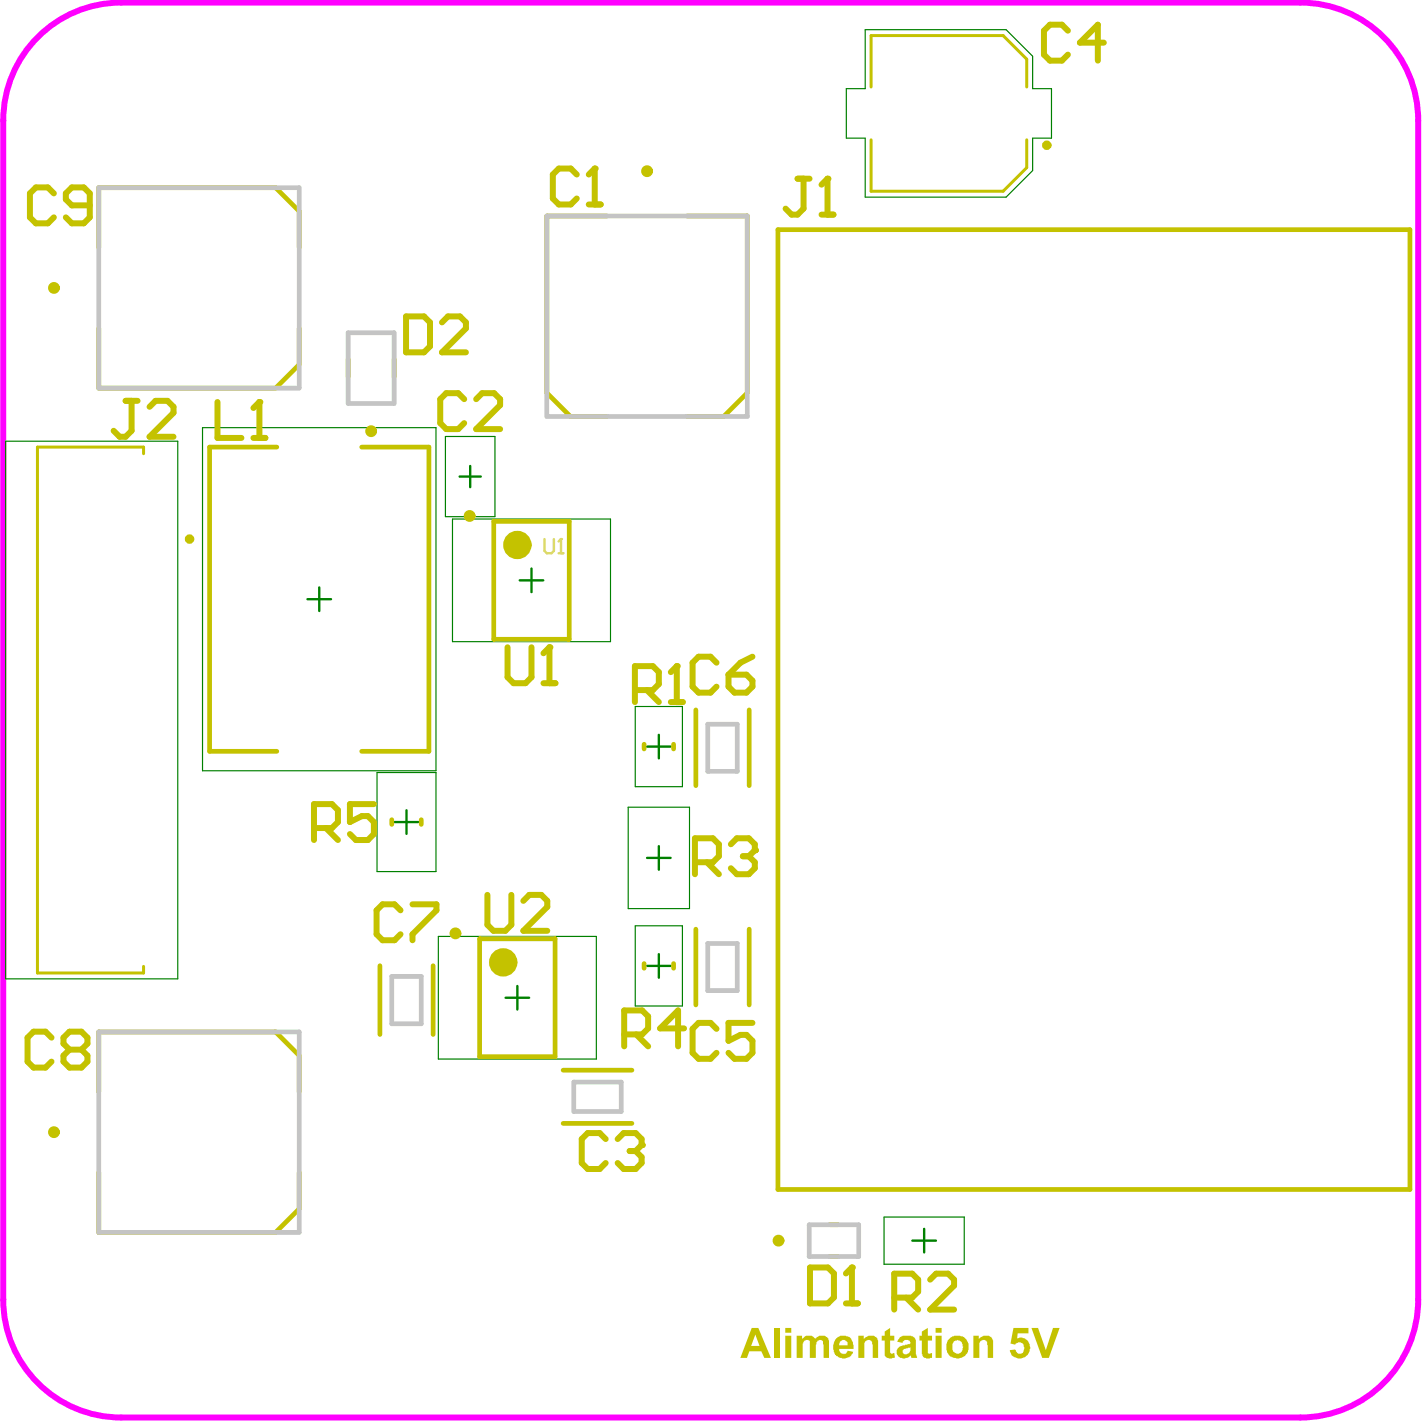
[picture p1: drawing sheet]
<svg xmlns="http://www.w3.org/2000/svg" width="201mm" height="201mm" viewBox="0 0 201 201" stroke-linecap="round" stroke-linejoin="round" font-family="sans-serif">
<path d="M4.8 5.8a16.6 16.6 0 0 1 12.3-5.4h166.3a16.6 16.6 0 0 1 16.7 16.6v166.3a16.6 16.6 0 0 1-16.7 16.7h-166.3a16.6 16.6 0 0 1-16.6-16.7v-166.3a16.6 16.6 0 0 1 4.3-11.2z" fill="none" stroke="#f0f" stroke-width=".84"/>
<g fill="none" stroke="#008000" stroke-width=".33">
<path d="M109.7 32.4v135.4h89.2M64.8 67.2h3M66.3 65.7v3M43.4 84.5h3.3M45 82.9v3.3M73.3 81.9h3.3M75 80.2v3.3M55.7 116h3.3M57.3 114.3v3.3M91.3 105.3h3.3M92.9 103.7v3.3M92.9 119.4v3.3"/>
<path d="M73 139.1v3.3M91.3 121h3.3M91.3 136.3h3.3M92.9 134.6v3.3M71.3 140.7h3.3M128.7 175h3.3M130.4 173.3v3.4"/>
</g>
<path d="M122 4.2h19.9l3.8 3.7v4.6h2.6v7h-2.6v4.6l-3.8 3.7h-19.9v-8.3h-2.6v-7h2.6zM.8 62.2h24.3v75.9h-24.3zM28.6 60.3h32.9v48.4h-32.9zM62.8 61.6h7v11.3h-7zM63.8 73.2h22.3v17.3h-22.3zM89.6 99.7h6.7v11.3h-6.7zM53.2 109h8.3v13.9h-8.3zM88.6 113.9h8.7v14.3h-8.7zM61.8 132.1h22.3v17.3h-22.3zM89.6 130.6h6.7v11.3h-6.7zM124.7 171.7h11.3v6.6h-11.3z" fill="none" stroke="#008000" stroke-width=".17"/>
<g fill="none" stroke="#c4c200" stroke-width=".66">
<path d="M13.9 35v-8.5h25l3.3 3.3v5.2M85.6 30.5h-8.5v24.9l3.4 3.3h5.1M96.9 30.5h8.5v24.9l-3.3 3.3h-5.2M109.7 32.4h89.2v135.4h-89.2zM13.9 46.3v8.5h25l3.3-3.4v-5.1M49.1 50.6v2.6M55.6 50.6v2.6M39 63.1h-9.4v42.9h9.4M51 63.1h9.5v42.9h-9.5M69.7 73.5h10.6v16.7h-10.6zM55.3 115.6v.7M59.4 115.6v.7"/>
<path d="M90.9 105v.6M95 105v.6M98.2 100.1v10.7M105.7 100.1v10.7M53.6 136.2v9.7M61.1 136.2v9.7M67.7 132.4h10.6v16.7h-10.6zM90.9 135.9v.7M95 135.9v.7M98.2 131.1v10.7M105.7 131.1v10.7M13.9 154.1v-8.5h25l3.3 3.3v5.2"/>
<path d="M79.4 151h9.7M79.4 158.5h9.7M13.9 165.4v8.4h25l3.3-3.3v-5.1M117.1 177.3h1.1M117.1 172.8h1.1"/>
</g>
<path d="M122.9 12.3v-7.3h18.6l3.3 3.3v4M122.9 19.7v7.3h18.6l3.3-3.4v-3.9M20.3 64v-.9h-15v74.2h15v-1" fill="none" stroke="#c4c200" stroke-width=".42"/>
<g fill="#c4c200">
<path d="M109.2 187.3h.8v4.2h-.8z"/>
<path d="M112.4 188.4h.7v.4a1.23 1.23 0 0 1 1.9 0h.1a1.24 1.24 0 0 1 1.6-.1l.2 .4v2.4h-.7v-1.8l-.1-.1a.43 .43 0 0 0-.1-.5 .43 .43 0 0 0-.6 0l-.2 .3-.1 .3v1.8h-.9v-2a.39 .39 0 0 0 0-.4 .39 .39 0 0 0-.5-.1l-.1 .1a.32 .32 0 0 0-.3 .4h-.1v2h-.8z"/>
<path d="M121.1 188.4h.7v.5a1.19 1.19 0 0 1 1.7-.3l.4 .5v2.4h-.8v-1.8l-.1-.1a.34 .34 0 0 0-.2-.5 .56 .56 0 0 0-.6 0 .56 .56 0 0 0-.3 .6v1.8h-.8z"/>
<path d="M124.8 187.8l.8-.5v1.1h.6v.7h-.6v1.3a.43 .43 0 0 0 .3 .6l.3-.1v.6a1.01 1.01 0 0 1-1.3-.2l-.1-.1v-2.1h-.4v-.7h.4z"/>
<path d="M130 187.8l.9-.5v1.1h.6v.7h-.6v1.3a.34 .34 0 0 0 .2 .6l.4-.1v.6l-.9 .1-.5-.3v-.3h-.1v-1.9h-.3v-.7h.3z"/>
<path d="M137.3 188.4h.8v.5a1.19 1.19 0 0 1 1.7-.3l.3 .5v2.4h-.8v-1.7l-.1-.1a.56 .56 0 0 0-.5-.7 .56 .56 0 0 0-.6 .6v1.9h-.8z"/>
<path d="M143 187.3h2.1v.8h-1.5l-.1 .7h.2a1.19 1.19 0 0 1 1.5 .7v.3a1.49 1.49 0 0 1-.6 1.6 1.49 1.49 0 0 1-1.7-.1l-.3-.3-.1-.6h.7a.66 .66 0 0 0 1.1 .4v-.1a.92 .92 0 0 0-.2-1.3 .58 .58 0 0 0-.9 .3l-.7-.2z"/>
<path d="M145.5 187.3h.9l1.1 3.1 1-3.1h1l-1.5 4.2h-1z"/>
<path d="M106.5 188.3l-.5 1.6h1.1zM106 187.3h1l1.7 4.2h-.9l-.4-.9h-1.7l-.3 .9h-1z"/>
<path d="M110.8 187.3h.8v.7h-.8zM110.8 188.4h.8v3.1h-.8z"/>
<path d="M118.5 189.2l-.1 .6h1.2a.63 .63 0 0 0-.8-.8zM118 188.8a1.66 1.66 0 0 1 2.1 0l.2 .6 .1 .9h-2v.1a.59 .59 0 0 0 .6 .6 .46 .46 0 0 0 .6-.5l.8 .2h-.1a1.32 1.32 0 0 1-1.8 .8 1.21 1.21 0 0 1-.9-1 1.8 1.8 0 0 1 .4-1.7z"/>
<path d="M127.3 190.4a.48 .48 0 0 0 .3 .6 .48 .48 0 0 0 .6-.1l.2-.4v-.5l-.9 .3zM126.9 188.7a2.11 2.11 0 0 1 1.8-.2 .77 .77 0 0 1 .5 .9v1.6l.2 .5h-.8l-.1-.3a1.54 1.54 0 0 1-1.6 .3 .86 .86 0 0 1-.4-1 .86 .86 0 0 1 .7-.6l1.1-.3a.46 .46 0 0 0-.1-.6 .46 .46 0 0 0-.6 .1l-.3 .2v.1l-.7-.1z"/>
<path d="M132 187.3h.8v.7h-.8zM132 188.4h.8v3.1h-.8z"/>
<path d="M134.5 189.3v.1a1.02 1.02 0 0 0 .4 1.6 .8 .8 0 0 0 .9-1.1 .75 .75 0 0 0-.4-.8 .75 .75 0 0 0-.9 .2zM133.8 189a1.74 1.74 0 0 1 2.6 0 1.65 1.65 0 0 1-.3 2.2 1.65 1.65 0 0 1-2.3-.1 2.03 2.03 0 0 1 0-2.1z"/>
</g>
<path d="M150.6 4.3l-.8-.8h-1.7l-.8 .8v3.4l.8 .9h1.7l.8-.9M155.7 6h-3.4l2.6-2.5v5.1M71.6 91.3v4.2l.8 .9h1.7l.9-.9v-4.2M76.7 96.4h1.7M77.5 91.3v5.1M44.3 116.8h2.5l.9-.8v-1.7l-.9-.9h-2.5v5.1M46 116.8l1.7 1.7M52.7 113.4h-3.3v2.6l1.6-.9h.9l.8 .9v1.7l-.8 .8h-1.7l-.8-.8M68.8 126.2v4.3l.8 .8h1.7l.8-.8v-4.3M73.8 127.1l.9-.9h1.7l.8 .9v.8l-3.4 3.4h3.4" fill="none" stroke="#c4c200" stroke-width=".84"/>
<circle cx="77.5" cy="91.3" r=".42" fill="#c4c200"/>
<path d="M77.5 91.3l-.8 .9M103.1 119.1l.8-.8h1.7l.9 .8v.8M98 121.6h2.6l.8-.8v-1.7l-.8-.8h-2.6v5M99.7 121.6l1.7 1.7M88 145.9h2.6l.8-.8v-1.7l-.8-.9h-2.6v5.1M89.7 145.9l1.7 1.7M96.5 145.1h-3.4l2.6-2.6v5.1" fill="none" stroke="#c4c200" stroke-width=".84"/>
<circle cx="106.5" cy="119.9" r=".42" fill="#c4c200"/>
<path d="M89.6 97.3h2.5l.8-.8v-1.7l-.8-.8h-2.5v5M91.2 97.3l1.7 1.7M94.6 99h1.7M95.5 94v5M106.5 119.9l-.9 .9M104.8 120.8h.8M105.6 120.8l.9 .8v.9l-.9 .8h-1.7l-.8-.8M126.1 183h2.6l.8-.8v-1.7l-.8-.8h-2.6v5M127.8 183l1.7 1.7M131.2 180.5l.9-.8h1.6l.9 .8v.9l-3.4 3.3h3.4" fill="none" stroke="#c4c200" stroke-width=".84"/>
<circle cx="95.5" cy="94" r=".42" fill="#c4c200"/>
<path d="M30.7 56.7v5.1h3.4M36.6 56.7v5.1M35.7 61.8h1.7M95.5 94l-.9 .8" fill="none" stroke="#c4c200" stroke-width=".84"/>
<circle cx="36.6" cy="56.7" r=".42" fill="#c4c200"/>
<path d="M112.5 25.2h1.7M113.4 25.2v4.2l-.9 .9h-.8l-.9-.9M115.9 30.3h1.7M116.7 25.2v5.1M17.7 56.5h1.7M18.6 56.5v4.3l-.9 .8h-.8l-.9-.8M21.1 57.4l.8-.9h1.7l.9 .9v.8l-3.4 3.4h3.4M36.6 56.7l-.9 .9" fill="none" stroke="#c4c200" stroke-width=".84"/>
<circle cx="116.7" cy="25.2" r=".42" fill="#c4c200"/>
<path d="M116.7 25.2l-.8 .9M57.3 44.6h2.5l.9 .9v3.4l-.9 .8h-2.5zM62.3 45.5l.9-.9h1.7l.8 .9v.8l-3.4 3.4h3.4M114.3 178.8h2.5l.8 .8v3.4l-.8 .9h-2.5zM120.2 178.8v5.1M119.3 183.9h1.7" fill="none" stroke="#c4c200" stroke-width=".84"/>
<circle cx="120.2" cy="178.8" r=".42" fill="#c4c200"/>
<g fill="none" stroke="#c4c200" stroke-width=".84">
<path d="M7.6 27.3l-.8-.9h-1.7l-.9 .9v3.4l.9 .8h1.7l.8-.8M12.7 29h-2.6l-.8-.9v-.8l.8-.9h1.7l.9 .9v3.4l-.9 .8h-1.7l-.8-.8M101.1 93.5l-.9-.9h-1.7l-.8 .9v3.4l.8 .8h1.7l.9-.8M102.8 95.2h2.5l.8 .8v.9l-.8 .8h-1.7l-.8-.8zM106.1 92.6l-1.6 .9-1.7 1.7M56.5 128.4l-.8-.8h-1.7l-.9 .8v3.4l.9 .8h1.7l.8-.8M58.2 127.6h3.4v.8l-3.4 3.4v.8M7.3 146.4l-.9-.9h-1.7l-.8 .9v3.4l.8 .8h1.7l.9-.8M9.8 148.1l-.8-.9v-.8l.8-.9h1.7l.8 .9v.8l-.8 .9M9.8 148.1l-.8 .8v.9l.8 .8h1.7l.8-.8v-.9l-.8-.8M9.8 148.1h1.7M101.1 145.1l-.9-.8h-1.7l-.8 .8v3.4l.8 .9h1.7l.9-.9"/>
<path d="M106.1 144.3h-3.3v2.5l1.7-.8h.8l.8 .8v1.7l-.8 .9h-1.7l-.8-.9M85.4 160.7l-.8-.9h-1.7l-.8 .9v3.4l.8 .8h1.7l.8-.8M87.1 160.7l.9-.9h1.7l.8 .9v.8M120.2 178.8l-.9 .8"/>
</g>
<circle cx="90.5" cy="161.5" r=".42" fill="#c4c200"/>
<path d="M81.4 24.6l-.9-.8h-1.7l-.8 .8v3.4l.8 .8h1.7l.9-.8M83.1 28.8h1.6M83.9 23.8v5M65.5 56.3l-.9-.8h-1.7l-.8 .8v3.4l.8 .8h1.7l.9-.8M67.2 56.3l.8-.8h1.7l.8 .8v.9l-3.3 3.3h3.3M88.8 162.4h.9M89.7 162.4l.8 .8v.9l-.8 .8h-1.7l-.9-.8M90.5 161.5l-.8 .9" fill="none" stroke="#c4c200" stroke-width=".84"/>
<circle cx="83.9" cy="23.8" r=".42" fill="#c4c200"/>
<path d="M83.9 23.8l-.8 .8" fill="none" stroke="#c4c200" stroke-width=".84"/>
<g fill="none" stroke="#c4c200" stroke-width=".83">
<circle cx="91.3" cy="24.1" r=".42"/>
<circle cx="7.6" cy="40.6" r=".42"/>
<circle cx="52.4" cy="60.8" r=".42"/>
<circle cx="66.2" cy="72.8" r=".42"/>
<circle cx="64.2" cy="131.7" r=".42"/>
<circle cx="7.6" cy="159.7" r=".42"/>
<circle cx="109.8" cy="175" r=".42"/>
</g>
<g fill="none" stroke="#c4c200" stroke-width=".66">
<circle cx="147.7" cy="20.5" r=".33"/>
<circle cx="26.7" cy="76" r=".33"/>
</g>
<g fill="none" stroke="#c4c200" stroke-width="2">
<circle cx="73" cy="76.9" r="1"/>
<circle cx="71" cy="135.8" r="1"/>
</g>
<path d="M76.8 76v1.7l.3 .3h.7l.3-.3v-1.7M78.8 78h.7M79.1 76v2" fill="none" stroke="#f6b26b" stroke-width=".33"/>
<circle cx="79.1" cy="76" r=".17" fill="#f6b26b"/>
<path d="M79.1 76l-.3 .4" fill="none" stroke="#f6b26b" stroke-width=".33"/>
<path d="M13.9 26.5h28.3v28.3h-28.3zM77.1 30.5h28.3v28.2h-28.3zM49.1 46.9h6.5v10h-6.5zM99.8 102.2h4.2v6.6h-4.2zM55.3 137.7h4.1v6.7h-4.1zM99.8 133.1h4.2v6.6h-4.2zM13.9 145.6h28.3v28.2h-28.3zM80.9 152.6h6.7v4.2h-6.7zM114.1 172.8h7v4.5h-7z" fill="none" stroke="#c4c4c4" stroke-width=".66"/>
</svg>
